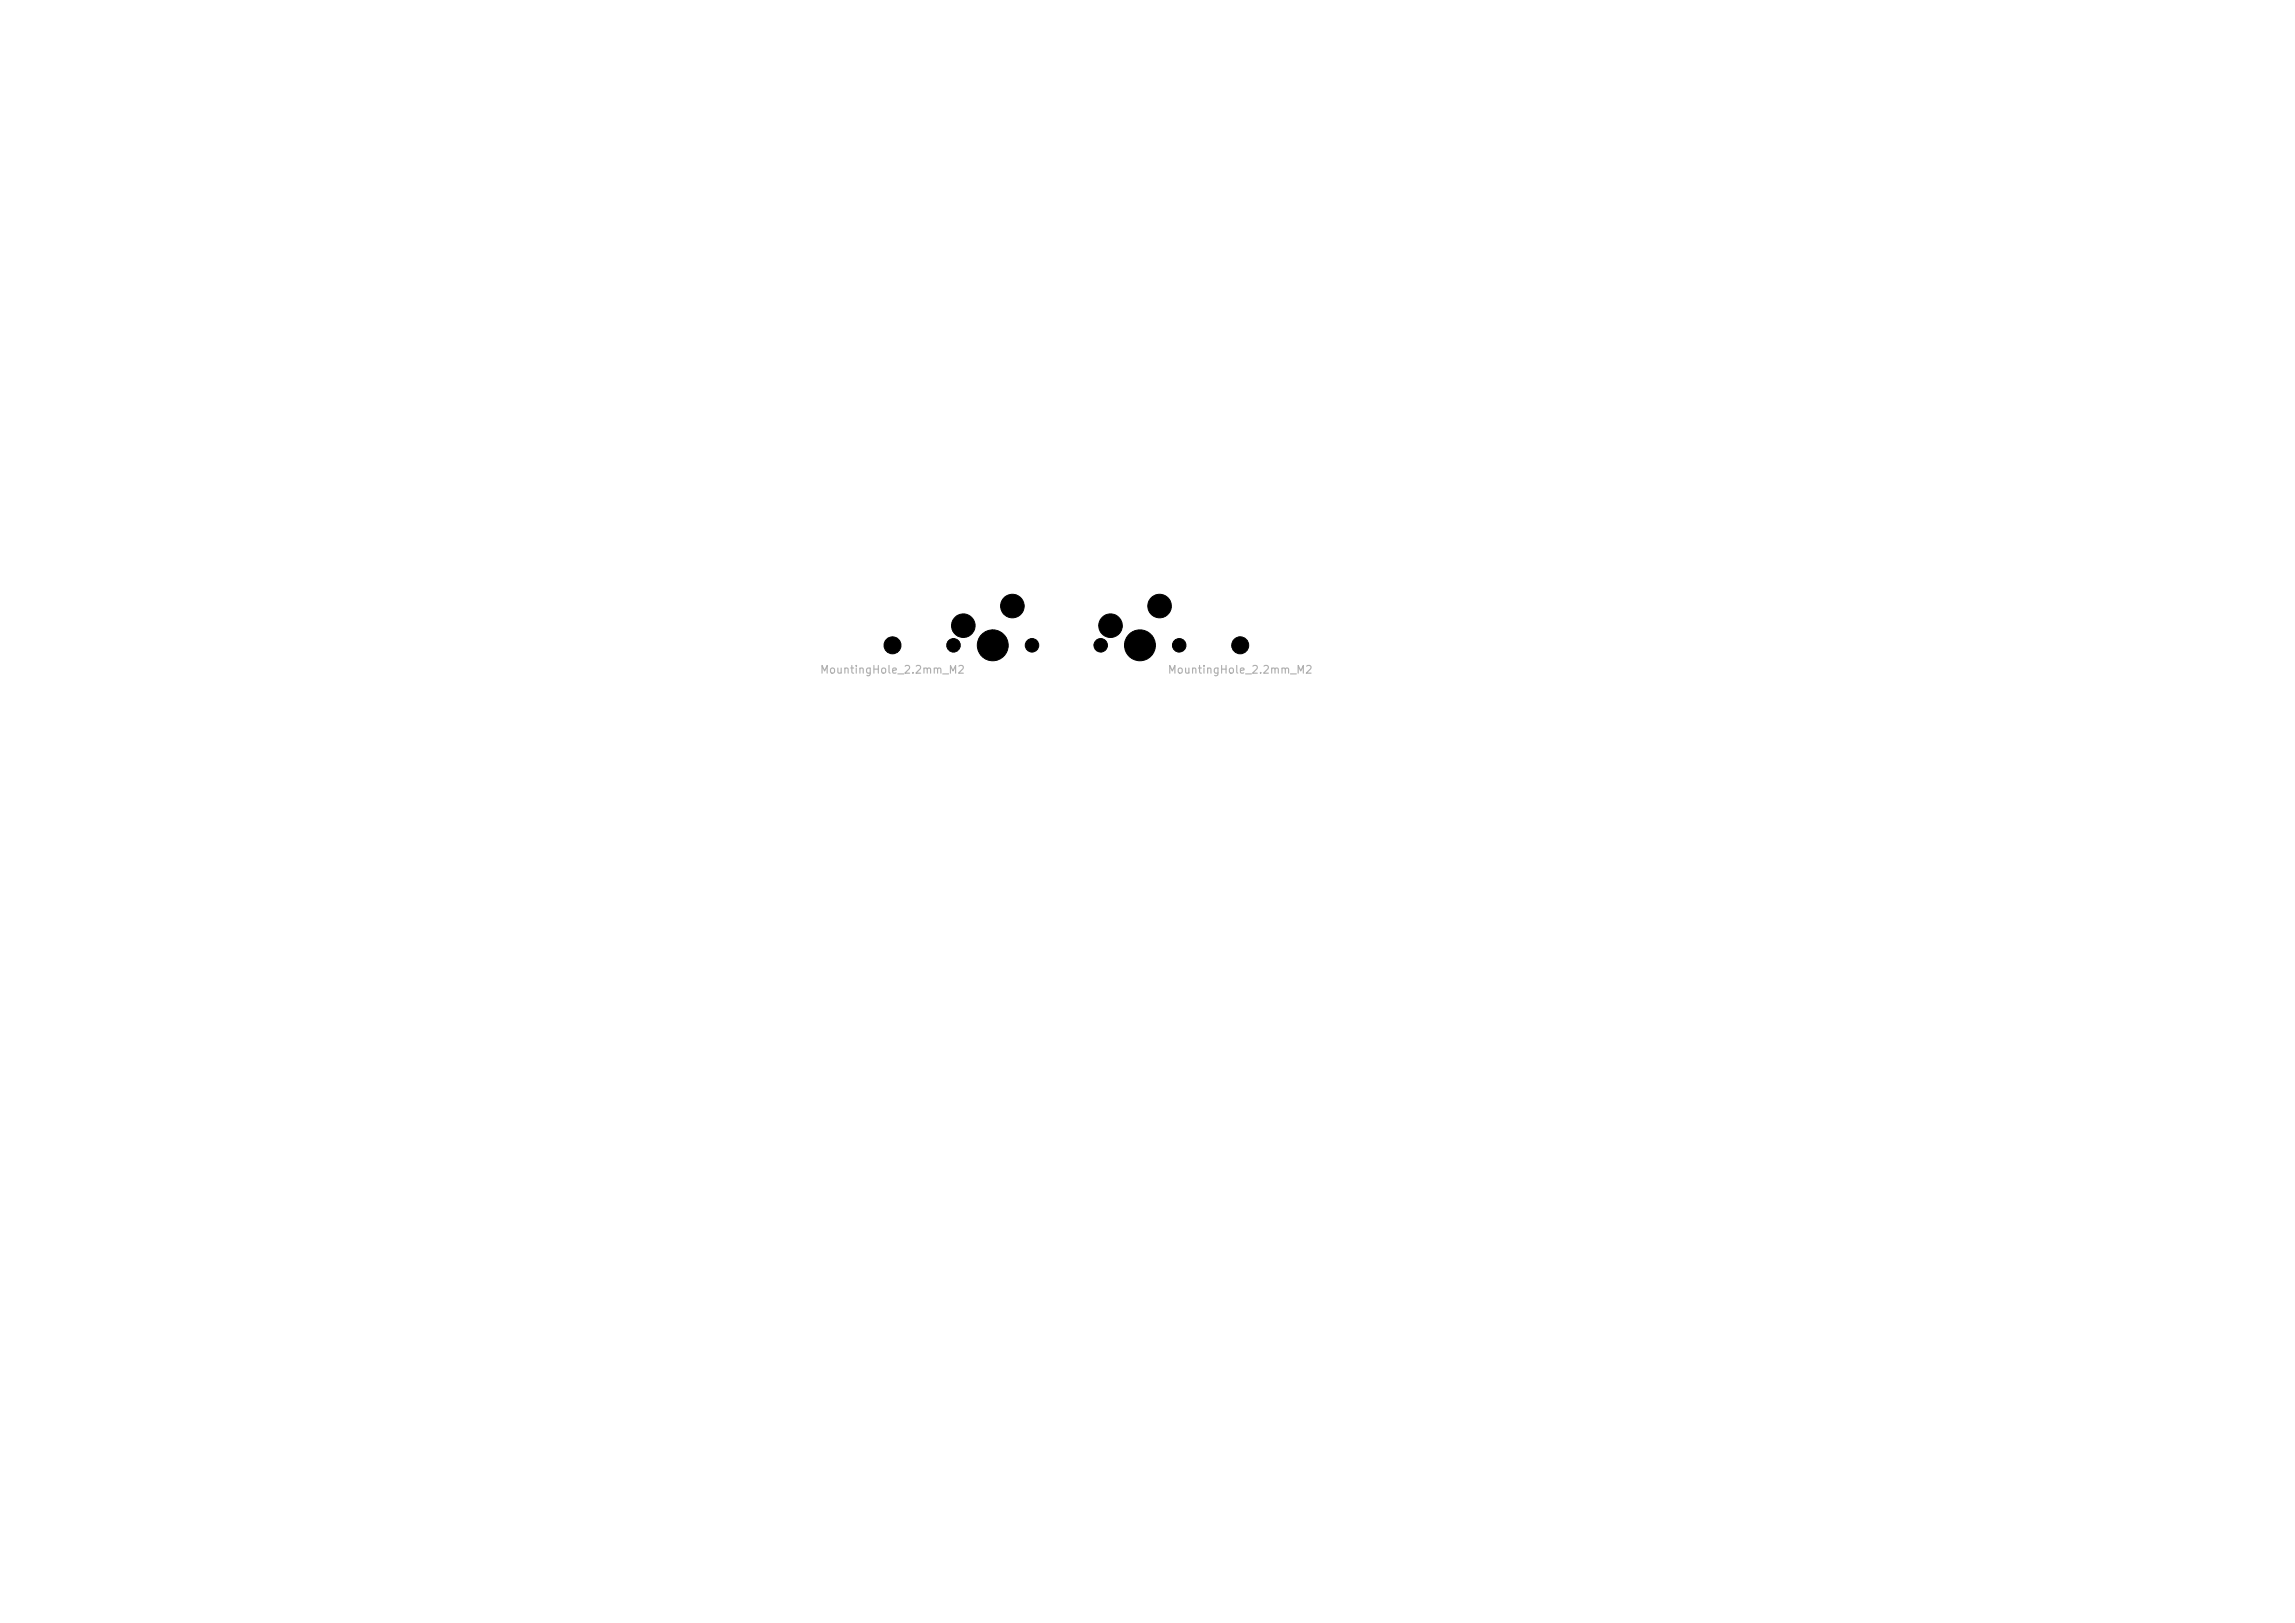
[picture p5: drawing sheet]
<svg xmlns="http://www.w3.org/2000/svg" width="297mm" height="210mm" viewBox="0 0 297 210" stroke-linecap="round" stroke-linejoin="round" font-family="sans-serif">
<defs><g id="words">
<g font-size="1" fill="#afafaf">
<text x="106" y="87.4">MountingHole_2.2mm_M2</text>
<text x="114.4" y="84.3">H1</text>
<text x="151" y="87.4">MountingHole_2.2mm_M2</text>
<text x="159.4" y="84.3">H2</text>
</g>
</g></defs>
<g fill="#000" stroke="#000" stroke-width=".13">
<circle cx="131" cy="78.4" r="1.52"/>
<circle cx="150.1" cy="78.4" r="1.52"/>
<circle cx="115.5" cy="83.5" r="1.1"/>
<circle cx="123.4" cy="83.5" r=".87"/>
<circle cx="124.7" cy="81" r="1.52"/>
<circle cx="128.5" cy="83.5" r="2"/>
<circle cx="133.6" cy="83.5" r=".87"/>
<circle cx="142.4" cy="83.5" r=".87"/>
<circle cx="143.7" cy="81" r="1.52"/>
<circle cx="147.5" cy="83.5" r="2"/>
<circle cx="152.6" cy="83.5" r=".87"/>
<circle cx="160.5" cy="83.5" r="1.1"/>
</g>
<use href="#words"/>
</svg>
